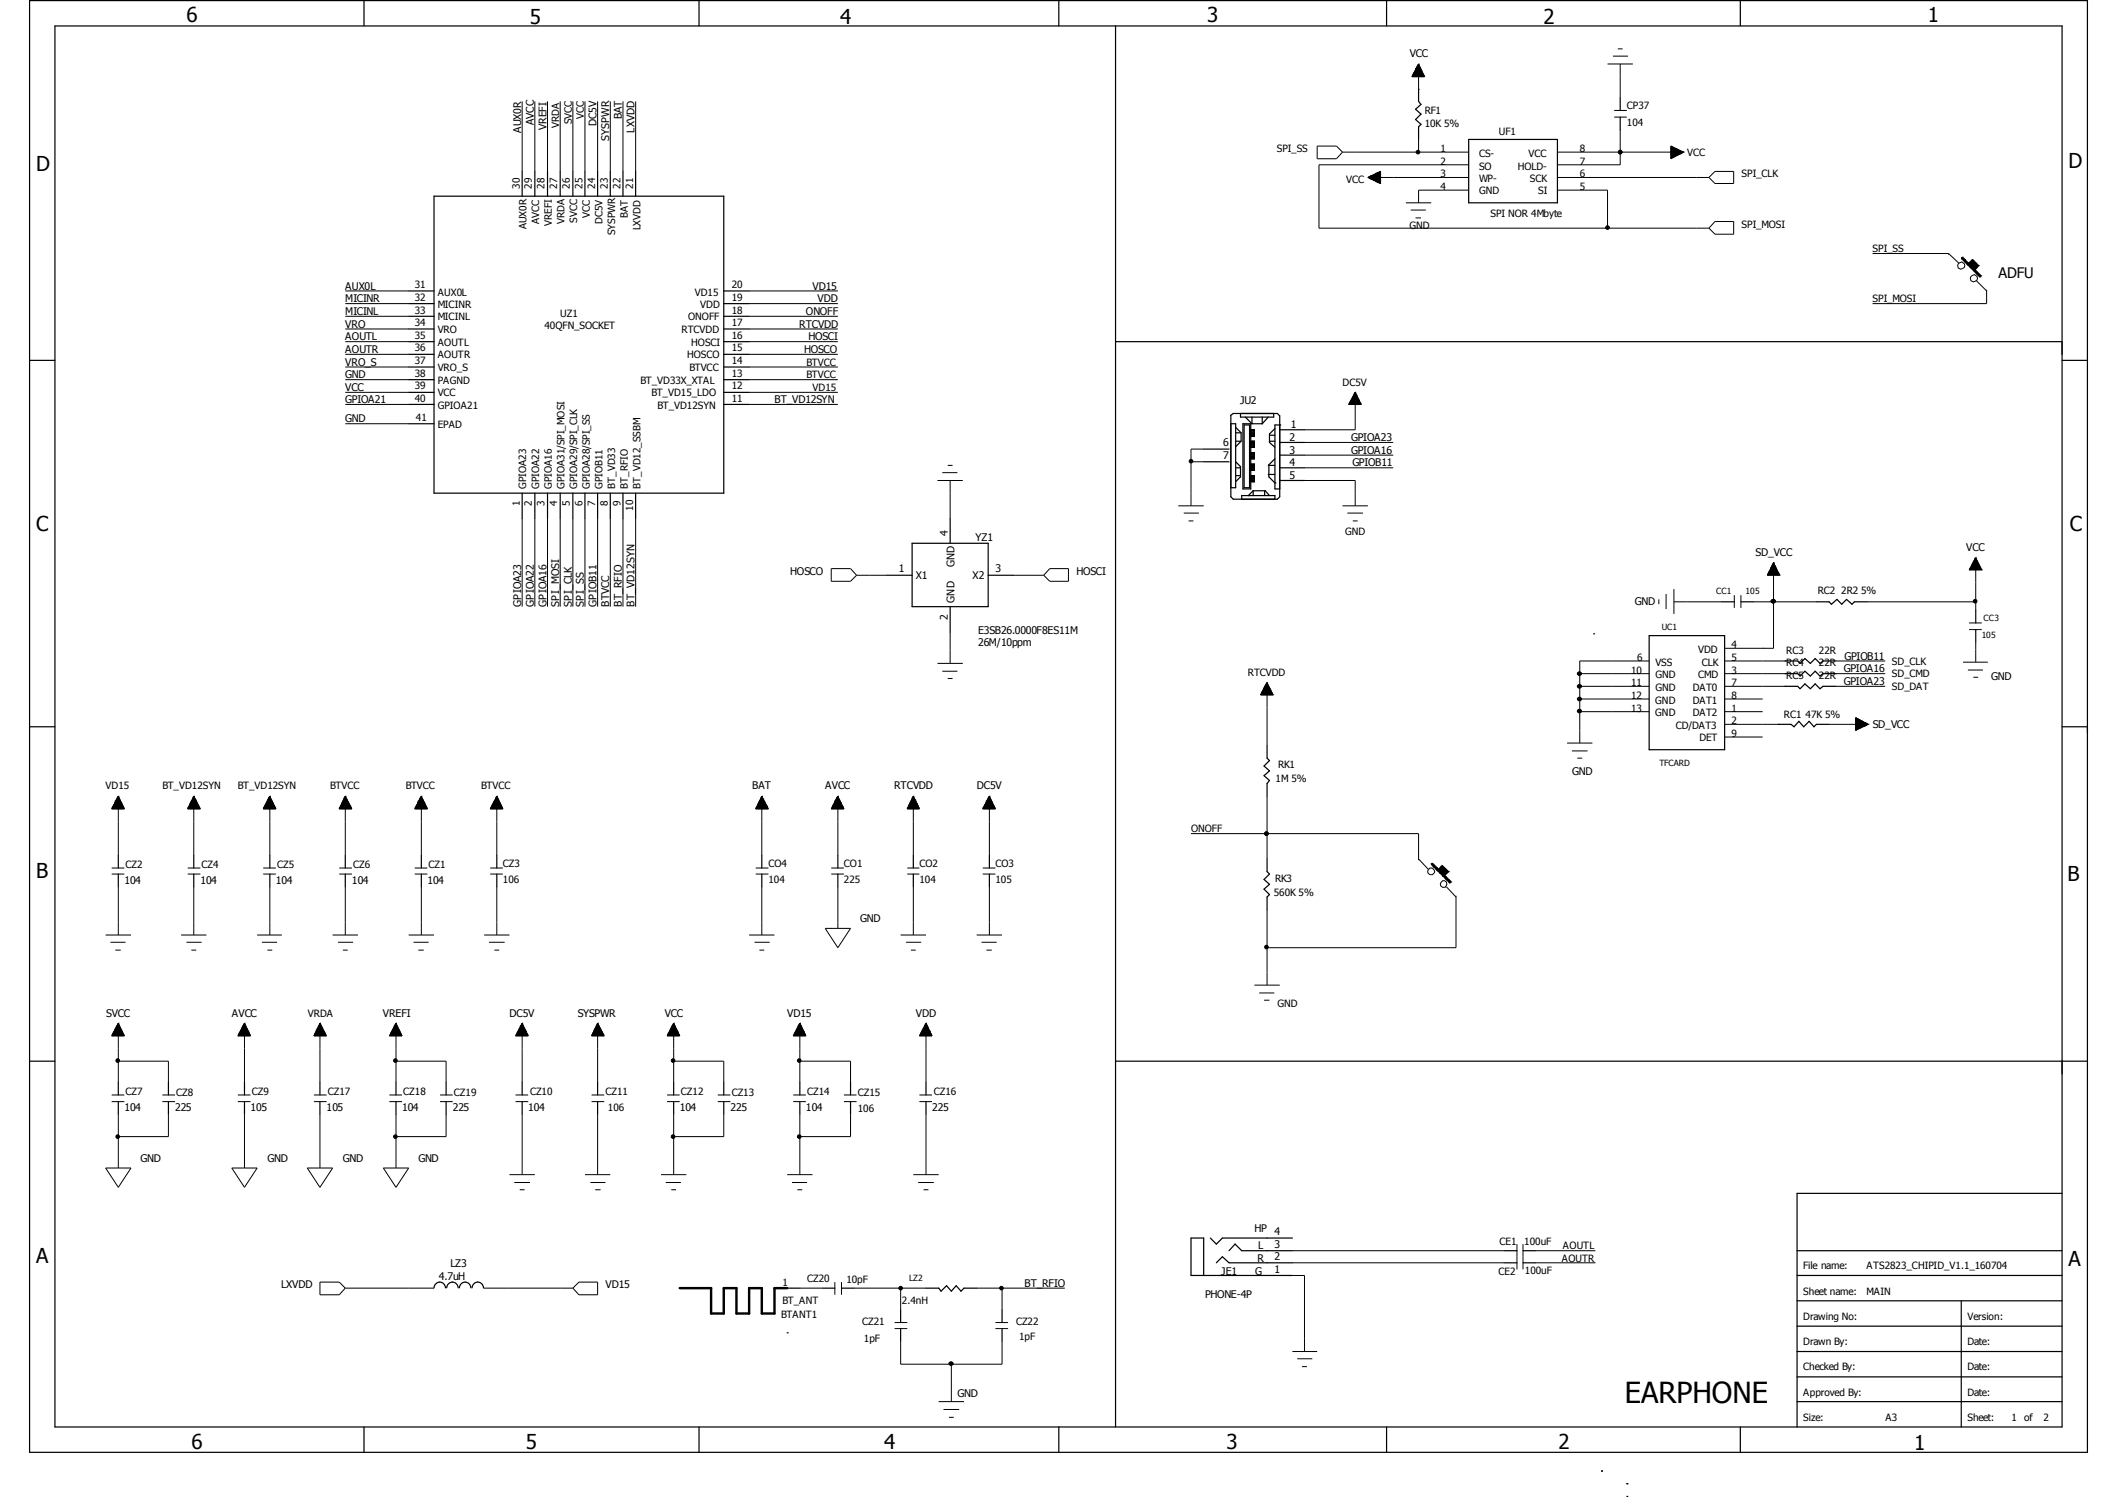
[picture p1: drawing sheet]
<svg xmlns="http://www.w3.org/2000/svg" width="297mm" height="210mm" viewBox="0 0 297 210" stroke-linecap="round" stroke-linejoin="round" font-family="sans-serif">
<defs><g id="words">
<text font-size="4.1" x="227.9" y="196.8">EARPHONE</text>
<g font-size="2.9">
<text x="26.2" y="3.1">6</text>
<text x="74.3" y="3.3">5</text>
<text x="117.9" y="3.3">4</text>
<text x="169.3" y="3.1">3</text>
<text x="216.5" y="3.3">2</text>
<text x="270.4" y="3.1">1</text>
<text x="290.1" y="23.6">D</text>
<text x="5.1" y="24">D</text>
<text x="5.1" y="74.4">C</text>
<text x="290.3" y="74.4">C</text>
<text x="5.1" y="123.2">B</text>
<text x="290" y="123.5">B</text>
<text x="5.1" y="177.1">A</text>
<text x="290.1" y="177.5">A</text>
<text x="26.8" y="203.2">6</text>
<text x="73.7" y="203.2">5</text>
<text x="124" y="203.2">4</text>
<text x="172" y="203.2">3</text>
<text x="218.6" y="203.2">2</text>
<text x="268.5" y="203.4">1</text>
</g>
<text font-size="2" x="280.3" y="39">ADFU</text>
<g font-size="1.5">
<text x="197.7" y="8">VCC</text>
<text x="74.9" y="17.5" transform="rotate(-90 74.9 17.5)">AVCC</text>
<text x="83.7" y="17.7" transform="rotate(-90 83.7 17.7)">DC5V</text>
<text x="87.2" y="16.7" transform="rotate(-90 87.2 16.7)">BAT</text>
<text x="73.1" y="18.6" transform="rotate(-90 73.1 18.6)">AUX0R</text>
<text x="76.6" y="18.3" transform="rotate(-90 76.6 18.3)">VREFI</text>
<text x="85.4" y="19.8" transform="rotate(-90 85.4 19.8)">SYSPWR</text>
<text x="89" y="18.6" transform="rotate(-90 89 18.6)">LXVDD</text>
<text x="48.4" y="40.6">AUX0L</text>
<text x="114" y="40.6">VD15</text>
<text x="48.4" y="42.4">MICINR</text>
<text x="48.4" y="44.2">MICINL</text>
<text x="48.4" y="46">VRO</text>
<text x="48.4" y="47.7">AOUTL</text>
<text x="112.1" y="46">RTCVDD</text>
<text x="113" y="44.2">ONOFF</text>
<text x="113.4" y="47.7">HOSCI</text>
<text x="114.7" y="42.4">VDD</text>
<text x="48.4" y="49.5">AOUTR</text>
<text x="48.4" y="51.3">VRO_S</text>
<text x="48.4" y="53.1">GND</text>
<text x="112.8" y="49.5">HOSCO</text>
<text x="48.4" y="54.8">VCC</text>
<text x="48.4" y="56.5">GPIOA21</text>
<text x="48.4" y="59.3">GND</text>
<text x="108.6" y="56.5">BT_VD12SYN</text>
<text x="173.9" y="56.7">JU2</text>
<text x="171.6" y="62.6">6</text>
<text x="171.6" y="64.3">7</text>
<text x="180.9" y="61.9">2</text>
<text x="180.9" y="63.7">3</text>
<text x="180.9" y="65.4">4</text>
<text x="181" y="60.1">1</text>
<text x="189.5" y="61.9">GPIOA23</text>
<text x="189.5" y="63.7">GPIOA16</text>
<text x="189.7" y="65.4">GPIOB11</text>
<text x="180.9" y="67.2">5</text>
<text x="132.9" y="75.2" transform="rotate(-90 132.9 75.2)">4</text>
<text x="136.8" y="75.8">YZ1</text>
<text x="246.2" y="78">SD_VCC</text>
<text x="275.8" y="77.3">VCC</text>
<text x="110.8" y="80.7">HOSCO</text>
<text x="126.1" y="80.2">1</text>
<text x="128.5" y="81.3">X1</text>
<text x="133.9" y="79.6" transform="rotate(-90 133.9 79.6)">GND</text>
<text x="136.4" y="81.3">X2</text>
<text x="139.6" y="80.2">3</text>
<text x="151" y="80.7">HOSCI</text>
<text x="73.1" y="85.1" transform="rotate(-90 73.1 85.1)">GPIOA23</text>
<text x="74.9" y="85.1" transform="rotate(-90 74.9 85.1)">GPIOA22</text>
<text x="76.6" y="85.1" transform="rotate(-90 76.6 85.1)">GPIOA16</text>
<text x="78.4" y="85.1" transform="rotate(-90 78.4 85.1)">SPI_MOSI</text>
<text x="80.2" y="85.1" transform="rotate(-90 80.2 85.1)">SPI_CLK</text>
<text x="81.9" y="85.1" transform="rotate(-90 81.9 85.1)">SPI_SS</text>
<text x="83.7" y="85.1" transform="rotate(-90 83.7 85.1)">GPIOB11</text>
<text x="85.4" y="85.1" transform="rotate(-90 85.4 85.1)">BTVCC</text>
<text x="87.2" y="85.1" transform="rotate(-90 87.2 85.1)">BT_RFIO</text>
<text x="89" y="85.1" transform="rotate(-90 89 85.1)">BT_VD12SYN</text>
<text x="132.9" y="86.9" transform="rotate(-90 132.9 86.9)">2</text>
<text x="133.9" y="84.6" transform="rotate(-90 133.9 84.6)">GND</text>
<text x="137.2" y="88.9">E3SB26.0000F8ES11M</text>
<text x="229.3" y="84.9">GND</text>
<text x="137.2" y="90.7">26M/10ppm</text>
<text x="258.6" y="94.3">GPIOA16</text>
<text x="258.7" y="92.5">GPIOB11</text>
<text x="279.3" y="95.3">GND</text>
<text x="258.6" y="96.1">GPIOA23</text>
<text x="262.7" y="102.1">SD_VCC</text>
<text x="105.5" y="110.7">BAT</text>
<text x="115.8" y="110.7">AVCC</text>
<text x="125.4" y="110.7">RTCVDD</text>
<text x="137" y="110.7">DC5V</text>
<text x="220.5" y="108.7">GND</text>
<text x="17.4" y="123.9">104</text>
<text x="28.1" y="123.9">104</text>
<text x="38.7" y="123.9">104</text>
<text x="49.4" y="123.9">104</text>
<text x="60" y="123.9">104</text>
<text x="120.7" y="129.4">GND</text>
<text x="14.9" y="142.7">SVCC</text>
<text x="32.5" y="142.7">AVCC</text>
<text x="53.7" y="142.7">VREFI</text>
<text x="71.5" y="142.7">DC5V</text>
<text x="81" y="142.7">SYSPWR</text>
<text x="93.2" y="142.7">VCC</text>
<text x="110.4" y="142.7">VD15</text>
<text x="128.5" y="142.7">VDD</text>
<text x="17.4" y="155.8">104</text>
<text x="24.6" y="155.8">225</text>
<text x="35.1" y="155.8">105</text>
<text x="45.8" y="155.8">105</text>
<text x="56.4" y="155.8">104</text>
<text x="63.5" y="155.8">225</text>
<text x="74.1" y="155.8">104</text>
<text x="95.3" y="155.8">104</text>
<text x="102.5" y="155.8">225</text>
<text x="113" y="155.8">104</text>
<text x="130.7" y="155.8">225</text>
<text x="19.7" y="163">GND</text>
<text x="37.5" y="163">GND</text>
<text x="48.1" y="163">GND</text>
<text x="58.7" y="163">GND</text>
<text x="176" y="172.8">HP</text>
<text x="178.8" y="173.2">4</text>
<text x="61.6" y="179.5">4.7uH</text>
<text x="63.2" y="177.7">LZ3</text>
<text x="171.3" y="178.9">JE1</text>
<text x="176" y="178.8">G</text>
<text x="176.4" y="177">R</text>
<text x="176.5" y="175.2">L</text>
<text x="178.8" y="178.6">1</text>
<text x="178.8" y="176.8">2</text>
<text x="178.8" y="175">3</text>
<text x="39.5" y="180.7">LXVDD</text>
<text x="84.9" y="180.7">VD15</text>
<text x="143.7" y="180.5">BT_RFIO</text>
<text x="169" y="182">PHONE-4P</text>
<text x="134.3" y="195.9">GND</text>
</g>
<g font-size="1.4">
<text x="78.4" y="17.9" transform="rotate(-90 78.4 17.9)">VRDA</text>
<text x="80.2" y="17.4" transform="rotate(-90 80.2 17.4)">SVCC</text>
<text x="81.9" y="16.7" transform="rotate(-90 81.9 16.7)">VCC</text>
<text x="199.8" y="16">RF1</text>
<text x="199.8" y="17.8">10K 5%</text>
<text x="228.2" y="15.3">CP37</text>
<text x="228.2" y="17.7">104</text>
<text x="179.1" y="21.3">SPI_SS</text>
<text x="202" y="21.3">1</text>
<text x="202" y="23.1">2</text>
<text x="207.4" y="22">CS-</text>
<text x="207.4" y="23.8">SO</text>
<text x="210.2" y="18.9">UF1</text>
<text x="212.9" y="23.8">HOLD-</text>
<text x="214.4" y="22">VCC</text>
<text x="221.6" y="23.1">7</text>
<text x="221.6" y="21.3">8</text>
<text x="236.7" y="21.8">VCC</text>
<text x="72.9" y="26.5" transform="rotate(-90 72.9 26.5)">30</text>
<text x="74.6" y="26.5" transform="rotate(-90 74.6 26.5)">29</text>
<text x="76.4" y="26.5" transform="rotate(-90 76.4 26.5)">28</text>
<text x="78.1" y="26.5" transform="rotate(-90 78.1 26.5)">27</text>
<text x="79.9" y="26.5" transform="rotate(-90 79.9 26.5)">26</text>
<text x="81.7" y="26.5" transform="rotate(-90 81.7 26.5)">25</text>
<text x="83.5" y="26.5" transform="rotate(-90 83.5 26.5)">24</text>
<text x="85.3" y="26.5" transform="rotate(-90 85.3 26.5)">23</text>
<text x="87" y="26.5" transform="rotate(-90 87 26.5)">22</text>
<text x="88.8" y="26.5" transform="rotate(-90 88.8 26.5)">21</text>
<text x="188.8" y="25.7">VCC</text>
<text x="202" y="24.9">3</text>
<text x="202" y="26.7">4</text>
<text x="207.4" y="25.6">WP-</text>
<text x="207.4" y="27.3">GND</text>
<text x="214.6" y="25.6">SCK</text>
<text x="215.7" y="27.3">SI</text>
<text x="221.6" y="26.7">5</text>
<text x="221.6" y="24.9">6</text>
<text x="244.3" y="24.9">SPI_CLK</text>
<text x="73.8" y="32.2" transform="rotate(-90 73.8 32.2)">AUX0R</text>
<text x="75.6" y="31.4" transform="rotate(-90 75.6 31.4)">AVCC</text>
<text x="77.4" y="31.7" transform="rotate(-90 77.4 31.7)">VREFI</text>
<text x="79.2" y="31.5" transform="rotate(-90 79.2 31.5)">VRDA</text>
<text x="80.9" y="31.2" transform="rotate(-90 80.9 31.2)">SVCC</text>
<text x="82.7" y="30.6" transform="rotate(-90 82.7 30.6)">VCC</text>
<text x="84.5" y="31.4" transform="rotate(-90 84.5 31.4)">DC5V</text>
<text x="86.3" y="33" transform="rotate(-90 86.3 33)">SYSPWR</text>
<text x="88.1" y="30.6" transform="rotate(-90 88.1 30.6)">BAT</text>
<text x="89.8" y="32.3" transform="rotate(-90 89.8 32.3)">LXVDD</text>
<text x="197.7" y="32.2">GND</text>
<text x="209.1" y="30.4">SPI NOR 4Mbyte</text>
<text x="244.3" y="32">SPI_MOSI</text>
<text x="262.7" y="35.3">SPI_SS</text>
<text x="58.2" y="40.5">31</text>
<text x="61.4" y="41.5">AUX0L</text>
<text x="97.5" y="41.5">VD15</text>
<text x="102.6" y="40.5">20</text>
<text x="58.2" y="42.2">32</text>
<text x="58.2" y="44">33</text>
<text x="58.2" y="45.8">34</text>
<text x="58.2" y="47.6">35</text>
<text x="61.4" y="43.3">MICINR</text>
<text x="61.4" y="44.9">MICINL</text>
<text x="61.4" y="46.7">VRO</text>
<text x="76.4" y="46.1">40QFN_SOCKET</text>
<text x="78.6" y="44.5">UZ1</text>
<text x="95.6" y="46.7">RTCVDD</text>
<text x="96.5" y="44.9">ONOFF</text>
<text x="98.2" y="43.2">VDD</text>
<text x="102.6" y="42.2">19</text>
<text x="102.6" y="44">18</text>
<text x="102.6" y="45.8">17</text>
<text x="102.6" y="47.6">16</text>
<text x="262.7" y="42.4">SPI_MOSI</text>
<text x="58.2" y="49.3">36</text>
<text x="58.2" y="51">37</text>
<text x="58.2" y="52.8">38</text>
<text x="61.4" y="48.5">AOUTL</text>
<text x="61.4" y="50.3">AOUTR</text>
<text x="61.4" y="52.1">VRO_S</text>
<text x="61.4" y="53.8">PAGND</text>
<text x="89.8" y="53.8">BT_VD33X_XTAL</text>
<text x="96.4" y="50.3">HOSCO</text>
<text x="96.7" y="52.1">BTVCC</text>
<text x="96.9" y="48.5">HOSCI</text>
<text x="102.6" y="49.3">15</text>
<text x="102.6" y="51">14</text>
<text x="102.6" y="52.8">13</text>
<text x="113.1" y="53.1">BTVCC</text>
<text x="113.1" y="51.3">BTVCC</text>
<text x="58.2" y="54.6">39</text>
<text x="58.2" y="56.4">40</text>
<text x="58.3" y="59.1">41</text>
<text x="61.4" y="55.6">VCC</text>
<text x="61.4" y="57.4">GPIOA21</text>
<text x="91.4" y="55.6">BT_VD15_LDO</text>
<text x="92.2" y="57.4">BT_VD12SYN</text>
<text x="102.6" y="54.6">12</text>
<text x="102.6" y="56.4">11</text>
<text x="114" y="54.9">VD15</text>
<text x="188.3" y="54.1">DC5V</text>
<text x="61.4" y="60">EPAD</text>
<text x="72.9" y="70.9" transform="rotate(-90 72.9 70.9)">1</text>
<text x="73.8" y="68.6" transform="rotate(-90 73.8 68.6)">GPIOA23</text>
<text x="74.6" y="70.9" transform="rotate(-90 74.6 70.9)">2</text>
<text x="75.6" y="68.6" transform="rotate(-90 75.6 68.6)">GPIOA22</text>
<text x="76.4" y="70.9" transform="rotate(-90 76.4 70.9)">3</text>
<text x="77.4" y="68.6" transform="rotate(-90 77.4 68.6)">GPIOA16</text>
<text x="78.1" y="70.9" transform="rotate(-90 78.1 70.9)">4</text>
<text x="79.2" y="68.6" transform="rotate(-90 79.2 68.6)">GPIOA31/SPI_MOSI</text>
<text x="79.9" y="70.9" transform="rotate(-90 79.9 70.9)">5</text>
<text x="80.9" y="68.6" transform="rotate(-90 80.9 68.6)">GPIOA29/SPI_CLK</text>
<text x="81.7" y="70.9" transform="rotate(-90 81.7 70.9)">6</text>
<text x="82.7" y="68.6" transform="rotate(-90 82.7 68.6)">GPIOA28/SPI_SS</text>
<text x="83.5" y="70.9" transform="rotate(-90 83.5 70.9)">7</text>
<text x="84.5" y="68.6" transform="rotate(-90 84.5 68.6)">GPIOB11</text>
<text x="85.3" y="70.9" transform="rotate(-90 85.3 70.9)">8</text>
<text x="86.3" y="68.6" transform="rotate(-90 86.3 68.6)">BT_VD33</text>
<text x="87" y="70.9" transform="rotate(-90 87 70.9)">9</text>
<text x="88.1" y="68.6" transform="rotate(-90 88.1 68.6)">BT_RFIO</text>
<text x="88.8" y="71.6" transform="rotate(-90 88.8 71.6)">10</text>
<text x="89.8" y="68.6" transform="rotate(-90 89.8 68.6)">BT_VD12_SSBM</text>
<text x="188.7" y="75">GND</text>
<text x="255" y="83.3">RC2 2R2 5%</text>
<text x="175" y="94.8">RTCVDD</text>
<text x="228.8" y="94.5">10</text>
<text x="229.6" y="92.7">6</text>
<text x="232.2" y="93.4">VSS</text>
<text x="232.2" y="95.2">GND</text>
<text x="238.2" y="95.2">CMD</text>
<text x="238.2" y="91.6">VDD</text>
<text x="238.7" y="93.4">CLK</text>
<text x="242.8" y="94.5">3</text>
<text x="242.8" y="90.9">4</text>
<text x="242.8" y="92.7">5</text>
<text x="250.5" y="91.7">RC3</text>
<text x="250.5" y="93.5">RC4</text>
<text x="250.5" y="95.2">RC5</text>
<text x="255.1" y="91.7">22R</text>
<text x="255.1" y="93.5">22R</text>
<text x="255.1" y="95.2">22R</text>
<text x="265.4" y="93.2">SD_CLK</text>
<text x="265.4" y="95">SD_CMD</text>
<text x="228.8" y="98">12</text>
<text x="228.8" y="99.8">13</text>
<text x="228.8" y="96.3">11</text>
<text x="232.2" y="98.7">GND</text>
<text x="232.2" y="100.5">GND</text>
<text x="232.2" y="96.9">GND</text>
<text x="237.4" y="100.5">DAT2</text>
<text x="237.4" y="96.9">DAT0</text>
<text x="237.4" y="98.7">DAT1</text>
<text x="242.8" y="99.8">1</text>
<text x="242.8" y="101.6">2</text>
<text x="242.8" y="96.3">7</text>
<text x="242.8" y="98">8</text>
<text x="250.2" y="100.7">RC1 47K 5%</text>
<text x="265.4" y="96.8">SD_DAT</text>
<text x="179.3" y="107.7">RK1</text>
<text x="235.1" y="102.2">CD/DAT3</text>
<text x="238.4" y="104">DET</text>
<text x="242.8" y="103.4">9</text>
<text x="14.8" y="110.7">VD15</text>
<text x="22.8" y="110.7">BT_VD12SYN</text>
<text x="33.4" y="110.7">BT_VD12SYN</text>
<text x="46.3" y="110.7">BTVCC</text>
<text x="56.9" y="110.7">BTVCC</text>
<text x="67.5" y="110.7">BTVCC</text>
<text x="178.9" y="109.6">1M 5%</text>
<text x="167.1" y="116.7">ONOFF</text>
<text x="17.6" y="121.7">CZ2</text>
<text x="28.3" y="121.7">CZ4</text>
<text x="38.9" y="121.7">CZ5</text>
<text x="49.5" y="121.7">CZ6</text>
<text x="60.1" y="121.7">CZ1</text>
<text x="70.5" y="121.6">CZ3</text>
<text x="70.5" y="123.9">106</text>
<text x="107.8" y="121.6">CO4</text>
<text x="107.8" y="123.9">104</text>
<text x="118.4" y="121.6">CO1</text>
<text x="118.4" y="123.9">225</text>
<text x="129" y="121.6">CO2</text>
<text x="129" y="123.9">104</text>
<text x="139.6" y="121.6">CO3</text>
<text x="139.6" y="123.9">105</text>
<text x="178.7" y="125.6">560K 5%</text>
<text x="178.8" y="123.7">RK3</text>
<text x="43.2" y="142.7">VRDA</text>
<text x="179.2" y="141.2">GND</text>
<text x="17.6" y="153.6">CZ7</text>
<text x="24.7" y="153.8">CZ8</text>
<text x="35.3" y="153.6">CZ9</text>
<text x="46" y="153.6">CZ17</text>
<text x="56.6" y="153.6">CZ18</text>
<text x="63.7" y="153.8">CZ19</text>
<text x="74.3" y="153.6">CZ10</text>
<text x="84.9" y="153.6">CZ11</text>
<text x="85.3" y="155.8">106</text>
<text x="95.5" y="153.6">CZ12</text>
<text x="102.6" y="153.8">CZ13</text>
<text x="113.2" y="153.6">CZ14</text>
<text x="120.3" y="153.8">CZ15</text>
<text x="120.3" y="156">106</text>
<text x="131" y="153.6">CZ16</text>
<text x="113.2" y="179.8">CZ20</text>
<text x="118.7" y="180">10pF</text>
<text x="210.2" y="178.8">CE2</text>
<text x="210.3" y="174.7">CE1</text>
<text x="213.8" y="174.6">100uF</text>
<text x="213.9" y="178.7">100uF</text>
<text x="219" y="177">AOUTR</text>
<text x="219.2" y="175.3">AOUTL</text>
<text x="252.9" y="178.1">File name:</text>
<text x="261.8" y="178.1">ATS2823_CHIPID_V1.1_160704</text>
<text x="109.6" y="184.8">BTANT1</text>
<text x="109.7" y="180.3">1</text>
<text x="109.7" y="182.9">BT_ANT</text>
<text x="120.9" y="185.8">CZ21</text>
<text x="126.5" y="182.9">2.4nH</text>
<text x="142.5" y="185.8">CZ22</text>
<text x="252.9" y="181.6">Sheet name:</text>
<text x="252.9" y="185.2">Drawing No:</text>
<text x="261.8" y="181.6">MAIN</text>
<text x="275.9" y="185.2">Version:</text>
<text x="121.2" y="188.2">1pF</text>
<text x="142.9" y="188">1pF</text>
<text x="252.9" y="188.6">Drawn By:</text>
<text x="275.9" y="188.6">Date:</text>
<text x="252.9" y="195.7">Approved By:</text>
<text x="252.9" y="192.2">Checked By:</text>
<text x="275.9" y="192.2">Date:</text>
<text x="275.9" y="195.7">Date:</text>
<text x="252.9" y="199.3">Size:</text>
<text x="264.4" y="199.3">A3</text>
<text x="275.9" y="199.3">Sheet:</text>
<text x="282.1" y="199.3">1</text>
<text x="283.9" y="199.3">of</text>
<text x="286.6" y="199.3">2</text>
</g>
<g font-size="1.2">
<text x="240.7" y="83.3">CC1</text>
<text x="244.8" y="83.3">105</text>
<text x="233.1" y="88.3">UC1</text>
<text x="277.9" y="89.5">105</text>
<text x="278.2" y="87">CC3</text>
<text x="232.7" y="107.4">TFCARD</text>
<text x="127.5" y="179.7">LZ2</text>
</g>
</g></defs>
<g fill="none" stroke="#000" stroke-width=".17">
<path d="M4.1 .1h288.7v203.6h-288.7zM7.7 3.6h281.5v196.6h-281.5zM51.1 .1v3.5M98 .1v3.5M148.5 .1v3.5M156.5 3.6v196.6M194.5 .1v3.5M199 12.5v1.7l.3 .4-.8 .7 .8 .7-.8 .8 .8 .6-.3 .4v1.8M206 19.6h12.4v8.8h-12.4zM227.2 13.7v1.8M227.2 16.4v1.8M244.1 .1v3.5"/>
<path d="M60.9 27.5h40.6v41.7h-40.6zM73.2 24v3.5M75 24v3.5M76.8 24v3.5M78.6 24v3.5M80.3 24v3.5M82 24v3.5M83.8 24v3.5M85.6 24v3.5M87.4 24v3.5M89.2 24v3.5M4.1 50.5h3.6"/>
<path d="M57.3 47.9h3.6M57.3 40.8h3.6M57.3 42.6h3.6M57.3 44.4h3.6M57.3 46.1h3.6M57.3 49.7h3.6M57.3 51.5h3.6M57.3 53.3h3.6M57.3 55h3.6M57.3 56.7h3.6M57.3 59.4h3.6M101.5 47.9h3.6"/>
<path d="M101.5 40.8h3.6M101.5 42.6h3.6M101.5 44.4h3.6M101.5 46.1h3.6M101.5 49.7h3.6M101.5 51.5h3.6M101.5 53.3h3.6M101.5 55h3.6M101.5 56.7h3.6M156.5 47.9h132.7M172.6 59.4h.7v9h-.7M172.6 58.3l.4-.3h6.2l.3 .3v11.4l-.3 .3h-6.2l-.4-.3z"/>
<path d="M173.3 59.9l.8 .8v1.2l-.8 .8M174 58v.5h4.6v-.5M174.3 59.4h1.1v9.2h-1.1zM174.5 59.6h.8v8.8h-.8zM174.7 58.5l.9 .9M175.6 59.4h1.4M175.6 58.5v.9M177 58.5v.9M177.9 58.5l-.9 .9M179.5 59.6h.1M179.5 59.6h-.7v9h.7M289.2 50.5h3.6"/>
<path d="M73.2 69.2v3.5M75 69.2v3.5M76.8 69.2v3.5M78.6 69.2v3.5M80.3 69.2v3.5M82 69.2v3.5M83.8 69.2v3.5M85.6 69.2v3.5M87.4 69.2v3.5M89.2 69.2v3.5M127.9 76.2h10.7v8.9h-10.7zM133.3 72.7v3.5"/>
<path d="M168.8 63h3.6M168.8 64.8h3.6M173.3 60.7h.7M173.3 61.9h.7M173.3 65.6h.7M173.3 66.7h.7M173.3 64.8l.7 .6v1.5l-.6 .6-.1-.1M174.2 70v-.5h4.6v.5M175.1 69.5h.1M175.4 60.3h.5v.9h-.5M175.4 61.9h.5v.8h-.5M175.4 63.5h.5v.8h-.5"/>
<path d="M175.4 65.1h.5v.9h-.5M175.4 66.7h.5v.9h-.5M175.4 61h.5M175.4 60.9h.5M175.4 60.7h.5M175.4 60.5h.5M175.4 62.6h.5M175.4 62.4h.5M175.4 62.2h.5M175.4 62.1h.5M175.4 64.2h.5M175.4 64h.5"/>
<path d="M175.4 63.8h.5M175.4 63.7h.5M175.4 65.8h.5M175.4 65.6h.5M175.4 65.4h.5M175.4 65.3h.5M175.4 67.4h.5M175.4 67.2h.5M175.4 67.1h.5M175.4 66.9h.5M175.6 60.3v.9M175.6 61.9v.8"/>
<path d="M175.6 63.5v.8M175.6 65.1v.9M175.6 66.7v.9M175.8 60.3v.9M175.8 61.9v.8M175.8 63.5v.8M175.8 65.1v.9M175.8 66.7v.9M175.8 68.8v.7M175.8 68.8h1.7l.6 .7M175.8 68.8l-.7 .7M177.4 68.8v.7"/>
<path d="M177.9 65.3h.9M177.9 66.5h.9M178.1 61h.7M178.1 61.9h.7M178.8 67.7h.1M178.8 64.3l-.8 .9v1.7l.8 .8M178.8 60.1l-.7 .8v1.2l.7 .6M179.5 60.3h3.5M179.5 62.1h3.5M179.5 63.8h3.5M179.5 65.6h3.5M179.5 67.4h3.5"/>
<path d="M124.4 80.7h3.5M133.3 85.1v3.5M138.6 80.7h3.5M223.5 88.9h.1M231.3 89.2h10.6v16h-10.6zM241.5 84.4h1.7M244.2 84.4h1.8M250.4 92.7h1.7l.4 .3 .7-.6 .7 .6 .7-.6 .7 .6 .4-.3h1.8M250.4 94.5h1.7l.4 .3 .7-.7 .7 .7 .7-.7 .7 .7 .4-.3h1.8M250.4 96.3h1.7l.4 .3 .7-.7 .7 .7 .7-.7 .7 .7 .4-.3h1.8M254.8 84.4h1.7l.4 .4 .7-.7 .7 .7 .7-.7 .8 .7 .3-.4h1.8M277.1 85.6v1.8"/>
<path d="M277.1 88.3v1.8M4.1 101.9h3.6M16.6 120v1.8M27.2 120v1.8M37.8 120v1.8M48.4 120v1.8M59.1 120v1.8M69.7 120v1.8M106.8 120v1.8M117.5 120v1.8M128.1 120v1.8M138.8 120v1.8"/>
<path d="M177.7 104.6v1.7l.4 .4-.8 .7 .8 .7-.8 .7 .8 .7-.4 .4v1.8M249.4 101.6h1.8l.4 .3 .7-.7 .7 .7 .7-.7 .7 .7 .4-.3h1.7M289.2 101.9h3.6M16.6 122.6v1.8M27.2 122.6v1.8M37.8 122.6v1.8M48.4 122.6v1.8M59.1 122.6v1.8M69.7 122.6v1.8M106.8 122.6v1.8M117.5 122.6v1.8M128.1 122.6v1.8"/>
<path d="M138.8 122.6v1.8M177.7 120.5v1.8l.4 .3-.8 .8 .8 .6-.8 .7 .8 .8-.4 .3v1.8M4.1 148.8h3.6M16.6 151.8v1.8M16.6 154.5v1.8M23.6 151.8v1.8M23.6 154.5v1.8M34.3 151.8v1.8M34.3 154.5v1.8M44.9 151.8v1.8M44.9 154.5v1.8M55.5 151.8v1.8"/>
<path d="M55.5 154.5v1.8M62.6 151.8v1.8M62.6 154.5v1.8M73.2 151.8v1.8M73.2 154.5v1.8M83.8 151.8v1.8M83.8 154.5v1.8M94.5 151.8v1.8M94.5 154.5v1.8M101.5 151.8v1.8M101.5 154.5v1.8M112.2 151.8v1.8"/>
<path d="M112.2 154.5v1.8M119.3 151.8v1.8M119.3 154.5v1.8M129.9 151.8v1.8M129.9 154.5v1.8M156.5 148.8h136.3M168.8 178.9v-5.2h-1.8v5.2h14.3M169.8 173.7l.8 .8 .8-.8h9.9M170.6 177.1l.8-.8 1 .8h8.9M172.4 175.4l.8-.9 1 .9h7.1M211 175.4h1.8M211 177.1h1.8"/>
<path d="M213.6 175.4h1.8M213.6 177.1h1.8M252.1 175.4h37.1M252.1 178.9h37.1M289.2 167.4h-37.1v32.8M60.9 180.6a.8 .8 0 0 1 .8-.8 .8 .8 0 0 1 .8 .8M62.7 180.6a.8 .8 0 0 1 .8-.8 .8 .8 0 0 1 .8 .8M64.4 180.6a.8 .8 0 0 1 .8-.8 .8 .8 0 0 1 .8 .8M66.2 180.6a.8 .8 0 0 1 .8-.8 .8 .8 0 0 1 .8 .8M108.6 180.7h3.6M110.4 186.9h.1M115.4 180.7h1.7"/>
<path d="M118 180.7h1.8M126.3 183.7v1.8M126.3 186.4v1.7M129.9 180.7h1.8l.3 .4 .8-.8 .6 .8 .7-.8 .7 .8 .4-.4h1.8M140.5 183.7v1.8M140.5 186.4v1.7M252.1 182.5h37.1M252.1 186h37.1M252.1 189.6h37.1M252.1 193.1h37.1M252.1 196.6h37.1M275.1 182.5v17.7"/>
<path d="M51.1 200.2v3.5M98 200.2v3.5M148.5 200.2v3.5M194.5 200.2v3.5M224.6 206.3h.1M228.2 209.9h.1M228.2 208.1h.1M244.1 200.2v3.5"/>
</g>
<g fill="none" stroke="#000" stroke-width=".14">
<path d="M73.2 14.2v9.8M75 14.2v9.8M76.8 14.2v9.8M78.6 14.2v9.8M80.3 14.2v9.8M82 14.2v9.8M83.8 14.2v9.8M85.6 14.2v9.8M87.4 14.2v9.8M89.2 14.2v9.8M198 10.8h1.8M198 10.8v-.1h1.8v.1"/>
<path d="M198.1 10.6h1.6M198.1 10.8v-.3h1.6v.3M198.2 10.4h1.4v.4M198.2 10.3v.5M198.3 10.3h1.3M198.3 10.2h1.3v.6M198.4 10.8v-.7h1.1v.7M198.4 10h1.1M198.5 9.8h.9v1M198.5 9.7h.8M198.5 9.7h.8v1.1M198.5 9.6v1.2"/>
<path d="M198.6 9.6h.6M198.6 10.8v-1.3h.6v1.3M198.7 9.4h.4v1.4M198.7 9.3v1.5M198.8 9.3h.3M198.8 9.2h.3M198.8 10.8v-1.7h.3v1.7M199 9h.1M199 12.5h.1M199 9v3.5M199 19.6v1.7M199 9l-1 1.8"/>
<path d="M199 9l.8 1.8M199 9.1h-.1v1.7M199.4 9.9h-.9v.9M199.6 10.2h-1.3v.6M225.5 9h3.5M226.2 7.9h2.1M226.4 15.5h1.8M226.4 16.4h1.8M226.9 6.9h.7M227.2 18.2v4.9h-8.8M227.2 9v4.7M184.7 20.5h2.8l.8 .8-.8 1h-2.8z"/>
<path d="M188.3 21.3h17.7M191.9 24.9h.1M191.9 24.9h14.1M191.9 24.9l1.7 .8M191.9 24.8h1.7M192 24.8v.2h1.6M192.2 24.6h1.4M192.2 24.7v.4M192.3 24.6v.5h1.3M192.4 24.6v.5M192.4 24.6v.6M192.6 24.5v.8"/>
<path d="M192.8 24.4v1M193 24.3v1.2M193.2 24.2v1.4M193.3 24.2v1.4M193.5 24v1.7M193.6 24l-1.7 .9M193.6 24v1.7M193.6 24h-.1v1.7h.1M193.6 24.1h-.2v1.6h.2M193.6 24.2h-.5v1.4h.5M193.6 24.3h-.6v1.2h.6M193.6 24.4h-.7v1h.7"/>
<path d="M193.6 24.5h-.9v.8h.9M193.6 24.6h-1.1v.6h1.1M193.6 24.7h-1.5v.4h1.5M197.2 28.4h3.5M197.9 29.5h2.1M198.5 30.6h.8M206 23.1h-21v8.9h54.7M206 26.7h-7v1.7M218.4 21.3h17.7M218.4 24.9h21.3M218.4 26.7h7.1v5.3M227.2 21.3h.1"/>
<path d="M234.4 20.5v1.8l1.7-1M234.4 20.5l1.7 .8M234.4 20.5v1.7M234.4 20.7h.3v1.4h-.3M234.4 20.7h.5v1.3h-.5M234.4 21.9h.6M234.4 20.8h.7v1h-.7M234.4 21h1v.8h-1M234.4 21.6h1.4M234.4 21.4h1.7M234.4 21.3h1.6v.1M234.4 21.2h1.3v.4"/>
<path d="M234.4 21.1h1.1v.5M234.4 20.9h.9v.9M234.4 20.6h.1v1.6M234.6 20.6v1.5M234.8 20.7v1.3M234.9 20.8v1.1M235 20.8v1M235.2 20.9v.9M235.5 21.1v.6h-1.1M235.6 21.1v.5M235.8 21.2v.3M235.9 21.3v.2h-1.5"/>
<path d="M236.1 21.3h.1M239.7 24.9l.8-.9h2.7v1.7h-2.7zM240.5 31.1h2.7v1.8h-2.7l-.8-.9zM262.6 35.6h10.7M273.3 35.6l1.4 1.3M273.3 35.6v.1M274.7 37l.5-.3 .3 .3 .1 .3-.1 .2-.5 .3-.3-.2-.1-.3zM275.1 36.2h.1M275.1 36.2l2.6 2.7M275.1 36.2h.3v.4h.4v.3h1.4v.7M275.1 36.3h.5v.4M275.2 36.2h.1v.3h.4"/>
<path d="M275.2 36.1v.2M275.3 36.1h.1M275.3 36.1l2.6 2.6M275.3 36.1l-.2 .1M275.3 36.1v.3h.4v.4M275.5 36.7h.4v.4M275.5 36.3v.4h.3v.3M275.6 36.8h.4v.5h1.5M275.8 37h1.5v.6h-.9M275.8 37.1h1.5M276.1 36.9h.1M276.1 36.9v.4"/>
<path d="M276.3 37.5h1M276.3 36.7v.7h1.1v-.2h-1.5M276.4 36.7h.5M276.4 36.7v.8M276.4 38.8l.5-.3 .4 .3 .1 .2-.1 .3-.5 .2-.4-.1v-.4zM276.4 36.7h.5v1.4M276.4 36.6v1M276.5 36.6h.4v1.4M276.7 36.4v1.4h.3l.5-.5M276.7 36.4h-.1v1.4h.4M276.7 36.4l.8 .9M276.7 36.4l-.6 .5"/>
<path d="M276.8 38h.4v.4M276.9 38.1h.4v.4h.4v.4M277 36.8v1.4h.4v.4h.4v.3h-.2M277.1 38.4h.4v.3h.4M277.2 39.4l1.4 1.4M277.2 38.4h.4v.4M277.5 37.3h-1.3v-.5h.9v.9h-.6v-1.2h.3v1.4h.3v.4h.4v.3M277.5 37.3h.1M277.5 38.8h.3M277.9 38.7h.1M277.9 38.7l-.2 .2M48.4 56.7h8.9"/>
<path d="M48.4 55h8.9M48.4 42.6h8.9M48.4 44.4h8.9M48.4 46.1h8.9M48.4 47.9h8.9M48.4 49.7h8.9M48.4 51.5h8.9M48.4 53.3h8.9M48.4 59.4h8.9M48.4 40.8h8.9M105.1 56.7h12.4M105.1 55h12.4"/>
<path d="M105.1 42.6h12.4M105.1 44.4h12.4M105.1 46.1h12.4M105.1 47.9h12.4M105.1 49.7h12.4M105.1 51.5h12.4M105.1 53.3h12.4M105.1 40.8h12.4M189.2 56.7v-.1h1.7v.1M189.3 56.6h1.5v.1M189.4 56.4h1.4v.3M189.4 56.3h1.4"/>
<path d="M189.4 56.2v.5M189.5 56.2h1.2M189.5 56.7v-.6h1.2v.6M189.6 56h1M189.6 56.7v-.7h1v.7M189.7 55.9h.8v.8M189.7 55.7h.7v1M189.8 55.5h.5M189.9 55.4h.4v1.3M189.9 55.3h.3v1.4M189.9 55.2v1.5M190 55.2h.2"/>
<path d="M190 55.1h.2v1.6M190 55v1.7M190.1 55h.1M190.1 55v5.3h-7.1M190.1 55l-1 1.7h1.8M190.1 55l.8 1.7M190.3 55.5h-.5v1.2M190.4 55.6h-.7v1.1M190.5 55.8h-.8v.9M190.8 56.5h-1.5v.2M278.6 40.6v2h-16M73.2 72.7v12.4"/>
<path d="M75 72.7v12.4M76.8 72.7v12.4M78.6 72.7v12.4M80.3 72.7v12.4M82 72.7v12.4M83.8 72.7v12.4M85.6 72.7v12.4M87.4 72.7v12.4M89.2 72.7v12.4M116.6 79.8h2.7l.8 .9-.8 .8h-2.7zM131.5 67.4h3.5M132.2 66.3h2.1"/>
<path d="M132.9 65.3h.7M133.3 67.4v5.3M147.2 79.8h2.7v1.7h-2.7l-.8-.8zM165.3 71h3.5M166 72h2.1M166.7 73.1h.7M167 64.8h1.8M168.8 63h-1.8v8M183 67.4h7.1v3.6M183 62.1h12.4M183 63.8h12.4M183 65.6h12.4"/>
<path d="M188.3 71h3.6M189 72h2.2M189.7 73.1h.7M248.3 79.8h.9M248.3 79.6v1.1M248.4 79.7h.7M248.4 79.6h.7M248.4 79.5v1.2M248.5 79.5h.6v1.2M248.5 79.4h.5v1.3M248.5 79.3v1.4M248.6 79.3h.4"/>
<path d="M248.6 79.2h.3v1.5M248.6 79.2v1.5M248.7 79.2h.1M248.7 79.1h.1M248.7 79v1.7M248.8 78.9h.1M248.8 78.9v12h-6.9M248.8 79v1.7M248.8 78.9l-.9 1.8M248.8 78.9l.8 1.8M249.2 79.7v1M276.2 79.9h.1"/>
<path d="M276.2 79.9h1.8M276.3 79.8h1.6v.1M276.4 79.6h1.4M276.5 79.9v-.7h1.1v.7M276.5 79.4h1.2v.5M276.5 79.3h1.1M276.6 79.1v.8M276.6 79.2h.9M276.7 78.9v1M276.7 79h.8v.9M276.7 79.1h.8v.8M276.8 78.8h.6v1.1"/>
<path d="M276.8 78.9h.7M276.9 78.6v1.3M276.9 78.7h.4M276.9 78.3v1.6M276.9 78.4h.3v1.5M276.9 78.6h.4v1.3M276.9 78.5h.3M277 78.2v1.7M277 78.3h.1M277.1 78.2h.1M277.1 78.2v7.4M277.1 78.2l-.9 1.7"/>
<path d="M277.1 78.2l.9 1.7M277.4 78.7h-.6v1.2M277.7 79.5h-1.3v.4M277.8 79.7h-1.4v.2M277.8 79.5v.4M277.9 79.8h-1.6v.1M278 79.9h.1M120.1 80.7h4.3M131.5 93h3.5M132.2 94.1h2.1M132.9 95.2h.7M133.3 88.6v4.4"/>
<path d="M142.1 80.7h4.3M177 97.3h1.5v.2M177 97.2h1.5M177 97.5v-.4h1.4v.4M177 97h1.4M177 96.9v.6M177.1 96.9h1.2M177.1 96.9h1.1M177.2 97.5v-.8h1v.8M177.2 96.6h.9M177.3 96.5h.8v1M177.3 96.4h.8v1.1"/>
<path d="M177.3 96.4v1.1M177.4 96.3h.6v1.2M177.4 96.4h.6M177.4 96.2v1.3M177.5 96.2h.5M177.5 97.5v-1.4h.4v1.4M177.5 96h.3v1.5M177.6 95.8h.1M177.7 95.8h.1M177.7 95.8v8.8M177.7 95.8l-.9 1.7h1.8M177.7 95.8l.9 1.7"/>
<path d="M177.7 95.8h-.1v1.7M177.8 95.9h-.3v1.6M178.2 96.8h-1.1v.7M178.3 97v.5M178.5 97.4h-1.6v.1M178.6 97.5h.1M221.6 99.8h9.7M221.6 94.5h9.7M221.6 96.3h9.7M221.6 98h9.7M231.3 92.7h-9.7v11.5M232.7 84.1v.7"/>
<path d="M233.7 83.3v2.1M234.8 82.6v3.5M234.8 84.4h6.7M241.9 99.8h5.3M241.9 94.5h8.5M241.9 92.7h8.5M241.9 96.3h8.5M241.9 98h5.3M243.2 83.5v1.8M244.2 83.5v1.8M246 84.4h8.8M247.2 90.9h.1"/>
<path d="M247.9 80.7h.1M247.9 80.7h1.7M247.9 80.6h1.7M247.9 80.7v-.2h1.7v.2M248 80.4h1.5M248 80.3v.4M248.1 80.3h1.3M248.1 80.3h1.3v.4M248.2 80.7v-.6h1.1v.6M248.2 80.7v-.8h1.1v.8M248.2 80h1.1M248.8 84.4h.1"/>
<path d="M249.3 80.2h-1.2v.5M249.5 80.3v.4M249.6 80.7h.1M250.4 92.7h.1M250.4 94.5h.1M250.4 96.3h.1M257.5 94.5h6.9M257.5 92.7h6.9M257.5 96.3h6.9M261.9 84.4h15.2M275.3 92.9h3.5M276 94h2.1"/>
<path d="M276.2 88.3h1.8M276.2 87.4h1.8M276.8 95h.7M277.1 90.1v2.8M15.7 113.5v-.3h1.7v.3M15.7 113.4h1.7v.1M15.7 113.3h1.7M15.8 113.5v-.5h1.5v.5M15.8 113.1h1.5M15.9 112.9h1.3v.6M16 112.7h1.1M16.1 113.5v-.9h1v.9"/>
<path d="M16.1 112.5h.9v1M16.2 112.3v1.2M16.2 112.4h.7v1.1M16.2 112.4h.7M16.3 113.5v-1.3h.5v1.3M16.3 112.3h.6M16.3 112v1.5M16.3 112.1h.5v1.4M16.4 112h.4M16.4 111.9h.3M16.5 113.5v-1.7h.2v1.7M16.6 111.7h.1"/>
<path d="M16.6 111.7v8.3M16.6 111.7l-.9 1.8h1.7M16.6 111.7l.8 1.8M16.7 111.8h-.3v1.7M17.1 112.8h-1.1v.7M17.2 112.9h-1.3v.6M26.3 113.4h1.7v.1M26.4 113.5v-.3h1.5v.3M26.4 113.1h1.5M26.6 112.9h1.3v.6M26.6 112.9h1.2M26.6 113.5v-.7h1.2v.7"/>
<path d="M26.7 112.7h1M26.7 113.5v-.9h1v.9M26.8 112.5h.9M26.8 112.4v1.1M26.8 112.4h.8M26.8 112.4h.7M26.9 113.5v-1.3h.6v1.3M27 112.1h.4v1.4M27.1 111.9h.2v1.6M27.1 111.8h.2M27.1 113.5v-1.7h.2v1.7M27.2 111.7h.1"/>
<path d="M27.2 111.7l.9 1.8h-1.8M27.2 111.7v8.3M27.2 111.7l-.9 1.8M27.3 112h-.3v1.5M27.5 112.3h-.7v1.2M27.6 112.5v1M27.9 113h-1.4v.5M28 113.3h-1.7v.2M37 113.4h1.7v.1M37 113.3h1.6M37 113.5v-.3h1.6v.3M37.1 113.1h1.4"/>
<path d="M37.1 113.5v-.5h1.4v.5M37.2 112.9h1.2v.6M37.2 112.9v.6M37.3 112.9h1.1M37.3 113.5v-.7h1.1v.7M37.3 112.7h1.1M37.3 112.5h1v1M37.5 112.4h.7v1.1M37.5 112.3h.6M37.5 113.5v-1.3h.6v1.3M37.6 112.1h.4v1.4M37.6 112v1.5"/>
<path d="M37.7 112h.3M37.7 111.9h.2v1.6M37.8 111.7h.1M37.8 111.7l-.9 1.8h1.8M37.8 111.8v1.7M37.8 111.7v8.3M37.8 111.7l.9 1.8M37.9 111.8h-.2v1.7M38.2 112.4h-.8v1.1M38.3 112.6h-1v.9M47.6 113.4h1.7v.1M47.6 113.3v.2"/>
<path d="M47.7 113.3h1.6M47.7 113.1h1.5M47.8 113.5v-.5h1.4v.5M47.8 112.9h1.3v.6M47.9 112.8h1.1v.7M47.9 112.7h1M47.9 113.5v-.9h1v.9M48 112.5h.9M48 112.4v1.1M48.1 112.4h.8M48.1 112.4h.7v1.1M48.2 112.2h.5"/>
<path d="M48.2 112.1h.5v1.4M48.2 112v1.5M48.3 112h.3M48.3 111.9h.3v1.6M48.3 111.8v1.7M48.3 111.8h.2M48.3 113.5v-1.7h.2v1.7M48.4 111.8h.1M48.4 111.7h.1M48.4 111.7l1 1.8h-1.8M48.4 111.7v8.3M48.4 111.7l-.8 1.8"/>
<path d="M48.8 112.3h-.7v1.2M48.9 112.5v1M49 112.9h-1.2v.6M49.2 113.2h-1.5v.3M58.3 113.4h1.6v.1M58.3 113.3h1.6M58.3 113.5v-.3h1.6v.3M58.3 113.1h1.5M58.3 113.5v-.5h1.5v.5M58.4 112.9h1.3v.6M58.5 112.7h1.1M58.6 112.6h1v.9"/>
<path d="M58.6 112.5h.9v1M58.6 112.4v1.1M58.7 112.4h.7M58.7 112.4h.7v1.1M58.7 112.3v1.2M58.8 112.3h.6M58.8 113.5v-1.3h.6v1.3M58.8 112.1h.5v1.4M58.9 111.9h.3v1.6M59.1 111.7h.1M59.1 111.7v8.3M59.1 111.7l-.9 1.8h1.7"/>
<path d="M59.1 111.7l.8 1.8M59.1 111.8h-.1v1.7M59.2 111.8h-.3v1.7M59.3 112h-.5v1.5M59.6 112.8h-1.1v.7M59.7 112.9h-1.3v.6M68.8 113.4h1.7v.1M68.9 113.5v-.3h1.5v.3M68.9 113.1h1.5M69 113h1.4v.5M69 112.9h1.3M69 112.9v.6"/>
<path d="M69.1 112.9h1.2M69.1 113.5v-.7h1.2v.7M69.2 112.7h1M69.2 113.5v-.9h1v.9M69.3 112.5h.8v1M69.3 112.4h.7v1.1M69.5 112.1h.4v1.4M69.5 112h.3M69.5 111.9h.3v1.6M69.5 111.8v1.7M69.6 111.8h.2M69.6 113.5v-1.7h.2v1.7"/>
<path d="M69.7 111.7h.1M69.7 111.7l-1 1.8h1.8M69.7 111.7v8.3M69.7 111.7l.8 1.8M69.9 112.2h-.5v1.3M70 112.3h-.7v1.2M70.1 112.4h-.8v1.1M70.5 113.3h-1.7v.2M106 113.4h1.7v.1M106 113.3v.2M106.1 113.3h1.6M106.1 113.1h1.5"/>
<path d="M106.2 113.5v-.5h1.4v.5M106.3 112.9h1.2v.6M106.3 112.8h1.1v.7M106.3 112.7h1.1M106.3 113.5v-.9h1.1v.9M106.4 112.5h1M106.4 112.4v1.1M106.5 112.4h.8M106.5 112.4h.7v1.1M106.5 112.3v1.2M106.6 112.3h.6M106.7 112.1h.4v1.4"/>
<path d="M106.8 111.9h.2v1.6M106.8 111.8h.1M106.8 113.5v-1.7h.1v1.7M106.8 111.7h.1M106.8 111.7l1 1.8h-1.8M106.8 111.7v8.3M106.8 111.7l-.8 1.8M107 112h-.3v1.5M107.1 112.2h-.5v1.3M107.3 112.5v1M107.4 112.9h-1.1v.6M107.6 113.2h-1.5v.3"/>
<path d="M116.7 113.4h1.7v.1M116.8 113.2h1.5v.3M116.8 113.1h1.5M116.8 113.5v-.5h1.4v.5M116.8 112.9h1.3v.6M116.8 112.9v.6M116.9 112.9h1.2M116.9 112.7h1.1M117 113.5v-.9h1v.9M117 112.5h.9v1M117.1 112.3v1.2M117.1 112.4h.8"/>
<path d="M117.1 112.4h.8v1.1M117.2 112.3h.6M117.2 113.5v-1.3h.6v1.3M117.3 112.1h.4v1.4M117.3 111.9h.3v1.6M117.5 111.7h.1M117.5 111.7l-.9 1.8h1.8M117.5 111.8h-.1v1.7M117.5 111.7v8.3M117.5 111.7l.9 1.8M117.6 111.8h-.3v1.7M117.7 112h-.4v1.5"/>
<path d="M118 112.8h-1.1v.7M118.3 113.3h-1.6v.2M127.3 113.5h1.6M127.3 113.4h1.6v.1M127.3 113.3v.2M127.3 113.3h1.6M127.3 113.5v-.3h1.6v.3M127.3 113.1h1.6M127.5 112.9h1.3v.6M127.5 112.9h1.2M127.5 113.5v-.7h1.2v.7M127.6 112.7h1.1"/>
<path d="M127.6 113.5v-.9h1v.9M127.7 112.5h.9M127.8 112.4h.6M127.8 113.5v-1.3h.6v1.3M127.9 112.1h.5v1.4M127.9 112h.4M127.9 111.9h.4v1.6M127.9 111.8v1.7M128 111.8h.2M128 113.5v-1.7h.2v1.7M128.1 111.7h.1M128.1 111.7v8.3"/>
<path d="M128.1 111.7l-.8 1.8M128.1 111.7l.8 1.8M128.4 112.3h-.6v1.2M128.5 112.4h-.8v1.1M128.5 112.5v1M128.8 113h-1.4v.5M137.8 113.5h1.8M137.8 113.4h1.8v.1M137.8 113.3v.2M137.9 113.3h1.6M137.9 113.5v-.3h1.6v.3M138 113.1h1.4"/>
<path d="M138 113.5v-.5h1.4v.5M138.1 112.9h1.3v.6M138.2 113.5v-.7h1.1v.7M138.2 112.7h1.1M138.3 112.5h.9v1M138.3 112.4h.8M138.3 112.4h.8v1.1M138.3 112.3v1.2M138.4 112.3h.6M138.4 113.5v-1.3h.6v1.3M138.5 112.1h.4v1.4M138.5 112v1.5"/>
<path d="M138.6 112h.3M138.6 111.9h.3M138.7 113.5v-1.7h.2v1.7M138.8 111.7h.1M138.8 111.7v8.3M138.8 111.7l-1 1.8M138.8 111.7l.8 1.8M138.9 111.8h-.3v1.7M139.2 112.6h-.9v.9M139.4 112.9h-1.3v.6M167 116.9h32v3.8M177.7 116.9h.1"/>
<path d="M177.7 111.7v8.8M219.8 104.2h3.6M220.5 105.3h2.2M221.2 106.3h.7M231.3 105.2h.1M241.9 101.6h7.5M241.9 103.4h5.3M249.4 101.6h.1M256.5 101.6h5.5M260.3 102.4h.1M260.3 100.7h.1M260.3 100.7v1.7"/>
<path d="M260.3 100.7l1.7 .9M260.3 100.8h.1v1.6h-.1M260.3 102.1h.7M260.3 101.1h.8v.9h-.8M260.3 101.2h1v.7h-1M260.3 101.9h1.3M260.3 101.8h1.5M260.3 101.7h1.6M260.3 101.5h1.7v.1M260.3 101.4h1.5v.3M260.3 101.3h1.4v.5M260.3 101.3h1.1v.6"/>
<path d="M260.3 101h.6v1.1M260.3 100.9h.6v1.2M260.3 100.8h.4v1.4M260.5 100.8v1.6M260.6 100.8v1.5h-.3M260.8 100.9v1.3h-.5M261 101.1v.9M261.2 101.1v.8M261.5 101.3v.6M261.6 101.3v.5M261.9 101.5v.1M262 101.6h.1"/>
<path d="M262 101.6l-1.7 .8M14.8 131.1h3.6M15.5 132.2h2.1M15.7 122.6h1.7M15.7 121.8h1.7M16.2 133.3h.7M16.6 124.4v6.7M25.4 131.1h3.6M26.2 132.2h2.1M26.3 122.6h1.8M26.3 121.8h1.8M26.8 133.3h.7"/>
<path d="M27.2 124.4v6.7M36.1 131.1h3.4M36.7 132.2h2.2M36.9 122.6h1.8M36.9 121.8h1.8M37.5 133.3h.7M37.8 124.4v6.7M46.7 131.1h3.5M47.4 132.2h2.1M47.6 122.6h1.8M47.6 121.8h1.8M48.1 133.3h.7"/>
<path d="M48.4 124.4v6.7M57.3 131.1h3.6M58 132.2h2.1M58.2 122.6h1.7M58.2 121.8h1.7M58.7 133.3h.7M59.1 124.4v6.7M67.9 131.1h3.6M68.6 132.2h2.2M68.7 122.6h1.8M68.7 121.8h1.8M69.3 133.3h.7"/>
<path d="M69.7 124.4v6.7M105.1 131.1h3.5M105.8 132.2h2.1M106 122.6h1.8M106 121.8h1.8M106.5 133.3h.7M106.8 124.4v6.7M115.7 130.2h3.6l-1.8 2.7zM116.6 122.6h1.8M116.6 121.8h1.8M117.5 124.4v5.8M126.3 131.1h3.6"/>
<path d="M127.1 132.2h2.1M127.3 122.6h1.6M127.3 121.8h1.6M127.8 133.3h.6M128.1 124.4v6.7M137 131.1h3.5M137.7 132.2h2.1M137.8 122.6h1.8M137.8 121.8h1.8M138.3 133.3h.8M138.8 124.4v6.7M175.9 138.2h3.6"/>
<path d="M176.6 139.3h2.1M177.7 127.6v10.6M199 120.5l1.3 1.4M200.7 121.2h.1M200.7 121.2l2.7 2.7M200.7 121.2h.4v.5h.5v.5h1.5v.1h-1.3v-.5h1v.9h-.6v-1.3M200.7 121.2h.3v.3M200.7 121.1v.1M200.9 121.1l2.6 2.6M200.9 121.1l-.2 .1M200.9 121.5h.4v.3h.4v.4M200.9 121.1v.3h.4v.4h.3"/>
<path d="M200.9 121.1h-.1v.2h.4v.4M201 121.6h.4v.3M201.4 122h1.5M201.5 122.1h1.4v.4h-1M201.5 121.7v.3M201.8 121.9h.1M201.8 121.9v.4h1.4M202 122.5v-.8h.6v1.4h.3v.3M202.1 121.5v1.1h.8v-.7h-1.6M202.1 121.6h.3v1.3M202.2 121.5h.2M202.3 121.4h.1v1.5h.5v.5h.5v.5"/>
<path d="M202.3 122.9h.4v.3M202.3 121.4v1.4h.4v-1h-.8v.6M202.3 121.4l.9 .9M202.3 121.4l-.5 .5M202.5 121.7v1.3h.4M202.6 123.2h.4v.3h.4M202.7 123.3h.4v.3h.4v.2h-.3M202.8 123.4h.4v.3M202.8 122.9v.4M202.9 124.4l1.3 1.4M203 122.2v.2h-1.2M203.1 123.7h.4"/>
<path d="M203.2 122.3h.1M203.2 122.3l-.6 .5M203.3 123.9h.1M203.3 123.4v.4M203.5 123.7h.1M203.5 123.7l-.1 .2M204.2 125.6v7.3h-26.5M15.7 153.6h1.7M15.7 154.5h1.7M15.7 145.2h1.7v.1M15.7 145.1h1.7M15.7 145.3v-.3h1.7v.3"/>
<path d="M15.8 144.9h1.5v.4M15.8 144.9v.4M15.9 144.9h1.4M15.9 145.3v-.5h1.3v.5M15.9 144.7h1.3M16.1 144.5h1v.8M16.2 144.4h.8v.9M16.2 144.3h.7v1M16.2 144.2v1.1M16.3 144.2h.6M16.3 144.1h.5v1.2M16.3 144v1.3"/>
<path d="M16.3 144h.5M16.3 143.9h.5v1.4M16.3 143.8v1.5M16.4 143.8h.4M16.5 143.7h.2v1.6M16.6 143.5h.1M16.6 143.5l-.9 1.8h1.7M16.6 143.6h-.1v1.7M16.6 143.5v8.3M16.6 156.3v7.5M16.6 143.5l.8 1.8M16.6 148.8h7v3"/>
<path d="M16.7 143.8h-.3v1.5M17 144.4h-.9v.9M17.1 144.6h-1.1v.7M22.8 153.6h1.8M22.8 154.5h1.8M23.6 156.3v3.1h-7M33.4 153.6h1.7M33.4 154.5h1.7M33.4 145.3v-.1h1.7v.1M33.4 145.1h1.7M33.5 145h1.6v.3M33.5 144.9h1.5v.4"/>
<path d="M33.5 144.9v.4M33.6 144.9h1.4M33.7 144.7h1.2M33.7 145.3v-.7h1.2v.7M33.8 144.5h1v.8M33.9 144.4h.8v.9M34 144.2h.6M34 144.1h.5v1.2M34 144v1.3M34 144h.5M34 143.9h.5M34 143.8v1.5"/>
<path d="M34.1 143.8h.4M34.1 145.3v-1.5h.4v1.5M34.2 143.7h.2v1.6M34.3 143.5h.1M34.3 143.5l-.9 1.8h1.7M34.3 143.6h-.1v1.7M34.3 143.5v8.3M34.3 156.3v7.5M34.3 143.5l.8 1.8M34.6 144.3v1M34.7 144.4h-.9v.9M34.7 144.3h-.8v1"/>
<path d="M34.9 144.8h-1.3v.5M44 153.6h1.8M44 154.5h1.8M44 145.3v-.1h1.7v.1M44.1 145.1h1.6M44.2 144.9h1.4v.4M44.3 145.3v-.5h1.3v.5M44.3 144.7h1.2M44.4 144.6h1.1v.7M44.4 144.5h1v.8M44.4 144.4v.9M44.4 144.4h1"/>
<path d="M44.4 144.4h.9v.9M44.4 144.3v1M44.5 144.3h.8M44.5 144.2v1.1M44.6 144.2h.6M44.6 144.1h.6v1.2M44.7 143.9h.4v1.4M44.8 145.3v-1.5h.2v1.5M44.9 143.5h.1M44.9 143.5v8.3M44.9 156.3v7.5M44.9 143.5l.9 1.8h-1.8"/>
<path d="M44.9 143.7h.1v1.6M44.9 143.6h.1M44.9 143.5l-.9 1.8M45 143.8h-.3v1.5M45.1 144h-.5v1.3M45.6 144.9h-1.4v.4M45.6 145h-1.5v.3M54.6 153.6h1.8M54.6 154.5h1.8M54.7 145.3v-.1h1.7v.1M54.7 145.1h1.6M54.8 145h1.5v.3"/>
<path d="M54.8 144.9h1.4v.4M54.8 144.9v.4M54.9 144.9h1.3M54.9 145.3v-.5h1.2v.5M54.9 144.7h1.2M55 144.5h1v.8M55.1 144.4h.9v.9M55.1 145.3v-1h.8v1M55.3 144.1h.5v1.2M55.3 144h.5M55.3 143.9h.4v1.4M55.3 143.8v1.5"/>
<path d="M55.4 143.8h.3M55.4 145.3v-1.5h.2v1.5M55.5 143.7h.1M55.5 143.5h.1M55.5 143.5v8.3M55.5 156.3v7.5M55.5 143.5l-.9 1.8h1.8M55.5 143.5l.9 1.8M55.5 143.6v1.7M55.5 148.8h7.1v3M55.8 144.2h-.6v1.1M56 144.4h-1v.9"/>
<path d="M56 144.6h-1.1v.7M61.7 153.6h1.8M61.7 154.5h1.8M62.6 156.3v3.1h-7.1M72.3 153.6h1.8M72.3 154.5h1.8M72.4 145.3v-.1h1.7v.1M72.4 145.1h1.7M72.5 145.3v-.3h1.5v.3M72.6 144.9h1.3v.4M72.6 144.9h1.3M72.6 144.7h1.2"/>
<path d="M72.6 145.3v-.7h1.2v.7M72.7 144.5h1v.8M72.7 144.4v.9M72.8 144.4h.9M72.8 144.4h.9v.9M72.8 145.3v-1h.8v1M73 144.1h.5v1.2M73 144h.5M73 143.9h.4v1.4M73 143.8v1.5M73.1 143.8h.3M73.2 143.7h.1v1.6"/>
<path d="M73.2 143.5h.1M73.2 143.5l-.9 1.8h1.8M73.2 143.6v1.7M73.2 143.5v8.3M73.2 156.3v8.5M73.2 143.5l.9 1.8M73.3 143.8h-.2v1.5M73.6 144.2h-.7v1.1M73.8 144.8h-1.2v.5M83 153.6h1.8M83 154.5h1.8M83.1 145.1h1.6"/>
<path d="M83.1 145.3v-.3h1.6v.3M83.1 144.9h1.5v.4M83.2 145.3v-.5h1.3v.5M83.2 144.7h1.3M83.3 144.6h1.1v.7M83.3 144.5h1v.8M83.3 144.4v.9M83.4 144.4h.9M83.4 144.4h.8M83.4 144.3v1M83.5 144.3h.7v1M83.6 144.1h.6v1.2"/>
<path d="M83.7 143.9h.4v1.4M83.7 143.8h.3v1.5M83.7 143.7h.2v1.6M83.7 143.6v1.7M83.8 143.5h.1M83.8 143.5v8.3M83.8 156.3v8.5M83.8 143.5l1 1.8h-1.8M83.8 143.6h.1M83.8 143.5l-.8 1.8M84 143.8h-.3v1.5M84.1 144h-.5v1.3"/>
<path d="M84.2 144.2h-.7v1.1M84.5 144.9h-1.4v.4M84.7 145.2h-1.7v.1M93.6 153.6h1.7M93.6 154.5h1.7M93.6 145.3v-.1h1.7v.1M93.6 145.1h1.6M93.7 145h1.5v.3M93.7 144.9h1.5v.4M93.7 144.9v.4M93.8 144.9h1.4M93.9 144.7h1.2"/>
<path d="M93.9 145.3v-.7h1.2v.7M94 144.5h1v.8M94.1 144.4h.8v.9M94.1 144.2h.7M94.1 144.1h.6v1.2M94.1 144v1.3M94.2 144h.5M94.2 143.9h.5M94.2 143.8v1.5M94.3 143.8h.4M94.3 145.3v-1.5h.4v1.5M94.4 143.7h.2v1.6"/>
<path d="M94.5 143.5h.1M94.5 143.5l-.9 1.8h1.7M94.5 143.6h-.1v1.7M94.5 143.5v8.3M94.5 156.3v8.5M94.5 143.5l.8 1.8M94.5 148.8h7v3M94.8 144.3v1M94.9 144.4h-.9v.9M94.9 144.3h-.8v1M95.1 144.8h-1.3v.5M100.7 153.6h1.7"/>
<path d="M100.7 154.5h1.7M101.5 156.3v3.1h-7M111.3 153.6h1.7M111.3 154.5h1.7M111.3 145.3v-.1h1.7v.1M111.3 145.1h1.6M111.4 145h1.5v.3M111.4 144.9h1.5v.4M111.4 144.9v.4M111.5 144.9h1.4M111.6 144.7h1.2M111.6 145.3v-.7h1.2v.7"/>
<path d="M111.7 144.5h1v.8M111.8 144.4h.8v.9M111.9 144.1h.5M111.9 144h.5M111.9 143.9h.5v1.4M111.9 143.8v1.5M112 143.8h.4M112 145.3v-1.5h.4v1.5M112.1 143.7h.2v1.6M112.1 143.6v1.7M112.2 143.6h.1M112.2 143.5h.1"/>
<path d="M112.2 143.5l-.9 1.8h1.7M112.2 143.5v8.3M112.2 156.3v8.5M112.2 143.5l.8 1.8M112.2 148.8h7.1v3M112.5 144.2h-.7v1.1M112.5 144.3v1M112.6 144.4h-.9v.9M112.6 144.3h-.8v1M112.8 144.8h-1.3v.5M118.4 153.6h1.7M118.4 154.5h1.7"/>
<path d="M119.3 156.3v3.1h-7.1M128.9 153.6h1.8M128.9 154.5h1.8M129 145.3v-.1h1.7v.1M129 145.1h1.7M129.1 145.3v-.3h1.5v.3M129.2 144.9h1.4v.4M129.2 144.9h1.4M129.3 144.7h1.2M129.3 145.3v-.7h1.2v.7M129.4 144.5h1v.8M129.4 144.4v.9"/>
<path d="M129.5 144.4h.8M129.5 144.4h.8v.9M129.6 144.1h.5M129.7 143.9h.4v1.4M129.7 143.8h.3M129.7 145.3v-1.5h.3v1.5M129.8 143.7h.2v1.6M129.8 143.6v1.7M129.9 143.5h.1M129.9 143.5l-1 1.8h1.8M129.9 143.6h.1M129.9 143.5v8.3"/>
<path d="M129.9 156.3v8.5M129.9 143.5l.8 1.8M130.1 144h-.5v1.3M130.2 144.2h-.7v1.1M130.2 144.3v1M130.3 144.3h-.8v1M130.5 144.8h-1.3v.5M177.3 140.3h.8M14.8 163.8h3.6l-1.8 2.7zM32.5 163.8h3.6l-1.8 2.7zM43.1 163.8h3.6l-1.8 2.7zM44.9 179.8h2.7l.8 .9-.8 .9h-2.7z"/>
<path d="M53.8 163.8h3.5l-1.8 2.7zM71.5 164.8h3.5M72.1 165.9h2.2M72.9 166.9h.7M82 164.8h3.6M82.8 165.9h2.1M83.5 166.9h.7M92.7 164.8h3.6M93.4 165.9h2.1M94.1 166.9h.7M110.4 164.8h3.6M111.1 165.9h2.1"/>
<path d="M111.8 166.9h.7M117.1 179.8v1.8M118 179.8v1.8M128.1 164.8h3.6M128.8 165.9h2.2M129.5 166.9h.7M181.3 178.9h1.7v10.7M181.3 175.4h29.7M181.3 177.1h29.7M212.8 174.5v3.6M213.6 174.5v3.6M215.4 175.4h8.4"/>
<path d="M215.4 177.1h8.4M48.4 180.7h12.5M67.8 180.7h12.5M80.3 180.7l.9-.9h2.6v1.8h-2.6zM112.2 180.7h3.2M119.8 180.7h10.1M125.5 185.5h1.8M125.5 186.4h1.8M126.3 188.1v3.2h14.2v-3.2M126.3 180.7v3M131.7 196.6h3.5M132.3 197.7h2.2"/>
<path d="M133.1 198.8h.7M133.4 191.3v5.3M137 180.7h12.4M139.6 185.5h1.8M139.6 186.4h1.8M140.5 180.7v3M181.3 189.6h3.4M181.9 190.6h2.2M182.6 191.7h.7"/>
<circle cx="200.7" cy="122.2" r=".51"/>
<circle cx="202.5" cy="124" r=".48"/>
</g>
<path d="M95.3 180.7h4.4v3.5h1.8v-3.5h1.8v3.5h1.8v-3.5h1.7v3.5h1.8v-3.5h1.8" fill="none" stroke="#000" stroke-width=".34"/>
<g fill="#000" stroke="#000" stroke-width=".14">
<circle cx="198.9" cy="21.3" r=".25"/>
<circle cx="225.5" cy="31.9" r=".25"/>
<circle cx="227.2" cy="21.3" r=".25"/>
<circle cx="167" cy="64.7" r=".25"/>
<circle cx="221.5" cy="96.3" r=".28"/>
<circle cx="221.5" cy="98" r=".28"/>
<circle cx="221.5" cy="99.7" r=".28"/>
<circle cx="221.5" cy="94.5" r=".28"/>
<circle cx="248.7" cy="84.3" r=".28"/>
<circle cx="277" cy="84.3" r=".25"/>
<circle cx="177.6" cy="116.9" r=".25"/>
<circle cx="177.6" cy="132.8" r=".25"/>
<circle cx="16.5" cy="148.8" r=".25"/>
<circle cx="16.5" cy="159.4" r=".25"/>
<circle cx="55.5" cy="159.4" r=".25"/>
<circle cx="55.5" cy="148.8" r=".25"/>
<circle cx="94.4" cy="148.8" r=".25"/>
<circle cx="94.4" cy="159.4" r=".25"/>
<circle cx="112.1" cy="148.8" r=".25"/>
<circle cx="112.1" cy="159.4" r=".25"/>
<circle cx="126.3" cy="180.7" r=".25"/>
<circle cx="133.4" cy="191.3" r=".28"/>
<circle cx="140.5" cy="180.7" r=".25"/>
</g>
<use href="#words"/>
</svg>
